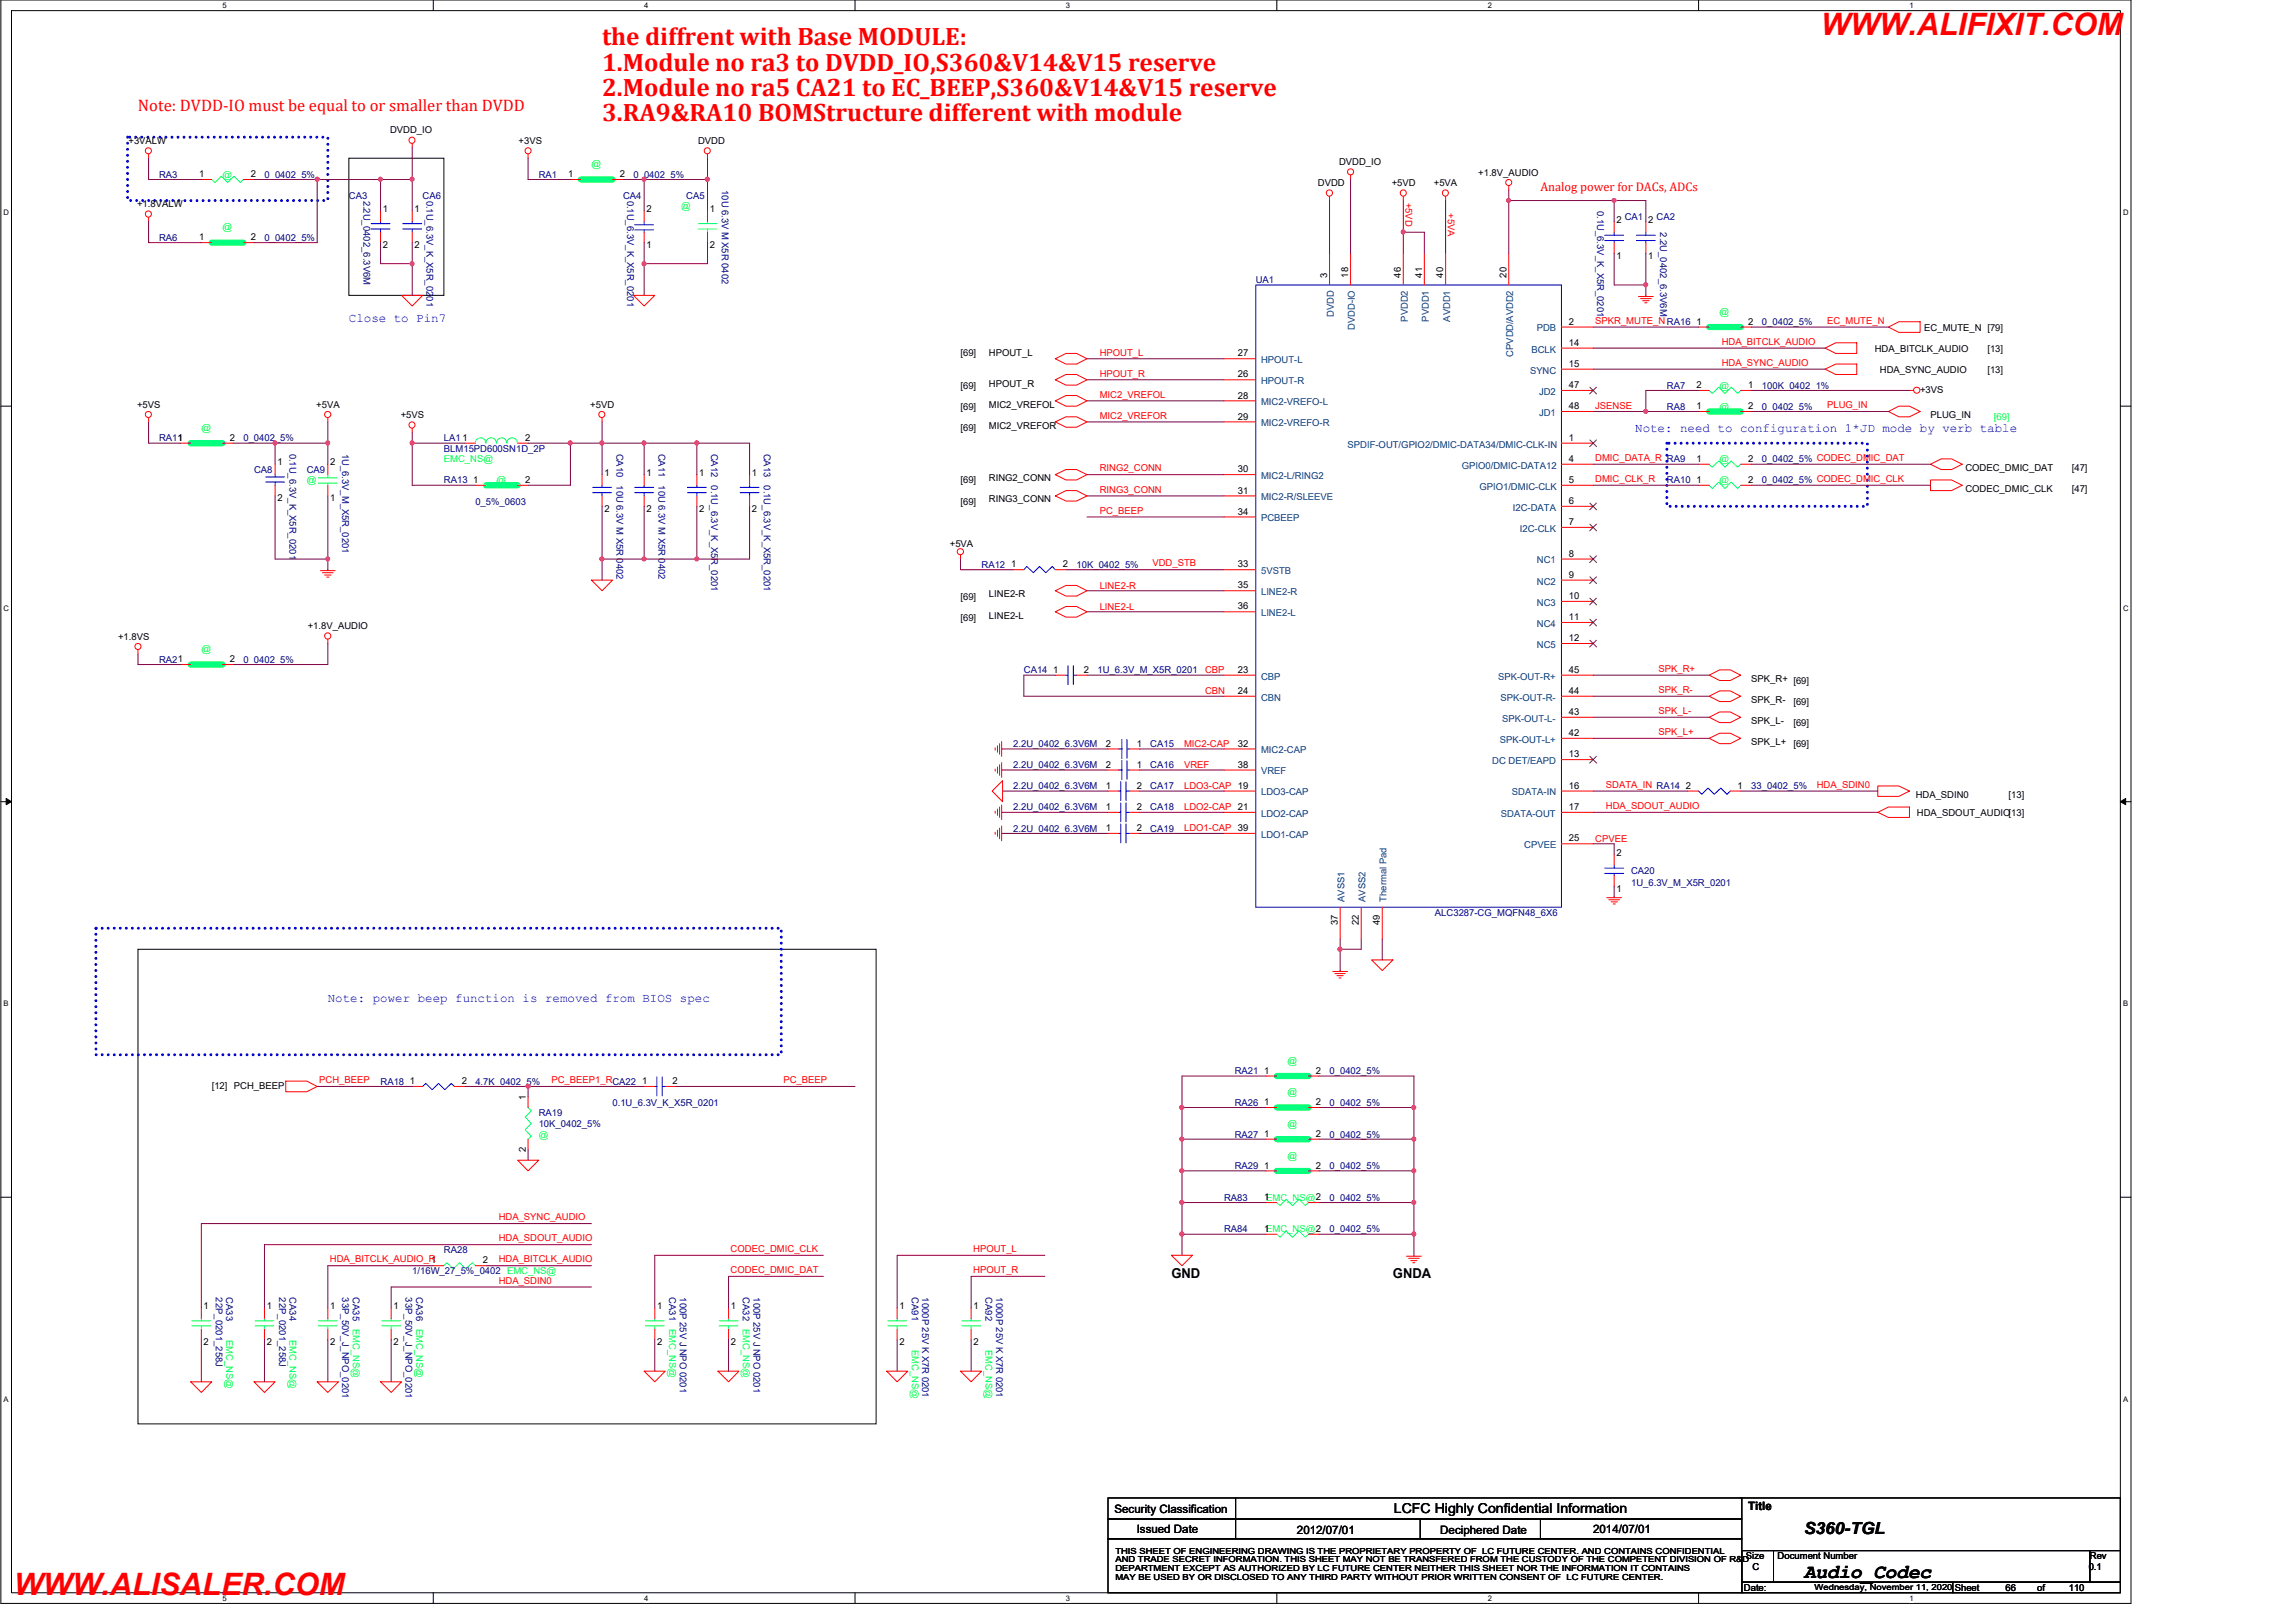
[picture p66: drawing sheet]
<svg xmlns="http://www.w3.org/2000/svg" width="420mm" height="297mm" viewBox="0 0 420 297" stroke-linecap="round" stroke-linejoin="round" font-family="sans-serif">
<defs><g id="words">
<g font-size="5.6" fill="#f00">
<text x="333.4" y="6.4">WWW.ALIFIXIT.COM</text>
<text x="2.5" y="291.9">WWW.ALISALER.COM</text>
</g>
<g font-size="4.6" fill="#f00">
<text x="110.2" y="8.3">the diffrent with Base MODULE:</text>
<text x="110.2" y="12.9">1.Module no ra3 to DVDD_IO,S360&amp;V14&amp;V15 reserve</text>
<text x="110.2" y="17.5">2.Module no ra5 CA21 to EC_BEEP,S360&amp;V14&amp;V15 reserve</text>
<text x="110.2" y="22.1">3.RA9&amp;RA10 BOMStructure different with module</text>
</g>
<text font-size="3.6" x="330.3" y="288.7">Audio_Codec</text>
<text font-size="3" fill="#f00" x="25.3" y="20.3">Note: DVDD-IO must be equal to or smaller than DVDD</text>
<text font-size="3" x="330.3" y="280.8">S360-TGL</text>
<g font-size="2.5">
<text x="214.4" y="234">GND</text>
<text x="255" y="234">GNDA</text>
<text x="255.2" y="276.9">LCFC Highly Confidential Information</text>
</g>
<text font-size="2.3" fill="#f00" x="282" y="35">Analog power for DACs, ADCs</text>
<g font-size="2.3" fill="#00f">
<text x="63.9" y="58.8">Close to Pin7</text>
<text x="299.4" y="79.1">Note: need to configuration 1*JD mode by verb table</text>
<text x="60" y="183.3">Note: power beep function is removed from BIOS spec</text>
</g>
<g font-size="2.1">
<text x="204" y="276.9">Security Classification</text>
<text x="208.1" y="280.5">Issued Date</text>
<text x="237.4" y="280.7">2012/07/01</text>
<text x="263.7" y="280.7">Deciphered Date</text>
<text x="291.7" y="280.5">2014/07/01</text>
<text x="320" y="276.3">Title</text>
</g>
<g font-size="1.7">
<text x="23.5" y="26.3">+3VALW</text>
<text x="71.4" y="24.4">DVDD_IO</text>
<text x="94.9" y="26.3">+3VS</text>
<text x="127.8" y="26.3">DVDD</text>
<text x="36.4" y="32.4">1</text>
<text x="45.9" y="32.4">2</text>
<text x="104" y="32.4">1</text>
<text x="113.5" y="32.4">2</text>
<text x="241.3" y="34">DVDD</text>
<text x="245.1" y="30.2">DVDD_IO</text>
<text x="254.8" y="34">+5VD</text>
<text x="262.5" y="34">+5VA</text>
<text x="270.6" y="32.1">+1.8V_AUDIO</text>
<text x="25.1" y="37.9">+1.8VALW</text>
<text x="70.1" y="38.8">1</text>
<text x="75.9" y="38.8">1</text>
<text x="118.4" y="38.8">2</text>
<text x="130" y="38.8">1</text>
<text x="295.9" y="40.8">2</text>
<text x="301.7" y="40.8">2</text>
<text x="36.4" y="44">1</text>
<text x="45.9" y="44">2</text>
<text x="70.1" y="45.5">2</text>
<text x="75.9" y="45.5">2</text>
<text x="118.4" y="45.5">1</text>
<text x="130" y="45.5">2</text>
<text x="295.9" y="47.4">1</text>
<text x="301.7" y="47.4">1</text>
<text x="243" y="50.8" transform="rotate(-90 243 50.8)">3</text>
<text x="246.8" y="50.8" transform="rotate(-90 246.8 50.8)">18</text>
<text x="256.5" y="50.8" transform="rotate(-90 256.5 50.8)">46</text>
<text x="260.3" y="50.8" transform="rotate(-90 260.3 50.8)">41</text>
<text x="264.2" y="50.8" transform="rotate(-90 264.2 50.8)">40</text>
<text x="275.8" y="50.8" transform="rotate(-90 275.8 50.8)">20</text>
<text x="287.2" y="59.4">2</text>
<text x="310.6" y="59.4">1</text>
<text x="320" y="59.4">2</text>
<text x="175.8" y="65.2">[69]</text>
<text x="181" y="65.2">HPOUT_L</text>
<text x="226.6" y="65.2">27</text>
<text x="287.2" y="63.3">14</text>
<text x="343.2" y="64.3">HDA_BITCLK_AUDIO</text>
<text x="352.3" y="60.5">EC_MUTE_N [79]</text>
<text x="363.8" y="64.3">[13]</text>
<text x="175.8" y="71.1">[69]</text>
<text x="181" y="70.7">HPOUT_R</text>
<text x="226.6" y="69.1">26</text>
<text x="287.2" y="67.1">15</text>
<text x="287.2" y="71">47</text>
<text x="310.6" y="71">2</text>
<text x="320" y="71">1</text>
<text x="344.2" y="68.2">HDA_SYNC_AUDIO</text>
<text x="351.5" y="71.9">+3VS</text>
<text x="363.8" y="68.2">[13]</text>
<text x="25.1" y="74.6">+5VS</text>
<text x="57.9" y="74.6">+5VA</text>
<text x="73.4" y="76.5">+5VS</text>
<text x="108.1" y="74.6">+5VD</text>
<text x="175.8" y="75">[69]</text>
<text x="181" y="74.6">MIC2_VREFOL</text>
<text x="226.6" y="76.8">29</text>
<text x="226.6" y="72.9">28</text>
<text x="287.2" y="74.9">48</text>
<text x="310.6" y="74.9">1</text>
<text x="320" y="74.9">2</text>
<text x="353.4" y="76.5">PLUG_IN</text>
<text x="32.6" y="80.7">1</text>
<text x="42.1" y="80.7">2</text>
<text x="84.7" y="80.7">1</text>
<text x="96.1" y="80.7">2</text>
<text x="175.8" y="78.8">[69]</text>
<text x="181" y="78.4">MIC2_VREFOR</text>
<text x="287.2" y="80.7">1</text>
<text x="50.8" y="85.1">1</text>
<text x="60.4" y="85.1">2</text>
<text x="86.6" y="88.4">1</text>
<text x="96.1" y="88.4">2</text>
<text x="110.6" y="87.1">1</text>
<text x="118.4" y="87.1">1</text>
<text x="128" y="87.1">1</text>
<text x="137.7" y="87.1">1</text>
<text x="175.8" y="88.5">[69]</text>
<text x="181" y="88.1">RING2_CONN</text>
<text x="226.6" y="86.4">30</text>
<text x="287.2" y="84.5">4</text>
<text x="287.2" y="88.4">5</text>
<text x="310.6" y="88.4">1</text>
<text x="310.6" y="84.5">1</text>
<text x="320" y="88.4">2</text>
<text x="320" y="84.5">2</text>
<text x="359.8" y="86.2">CODEC_DMIC_DAT</text>
<text x="379.3" y="86.2">[47]</text>
<text x="50.8" y="91.8">2</text>
<text x="60.4" y="91.8">1</text>
<text x="110.6" y="93.7">2</text>
<text x="118.4" y="93.7">2</text>
<text x="128" y="93.7">2</text>
<text x="137.7" y="93.7">2</text>
<text x="175.8" y="92.4">[69]</text>
<text x="181" y="91.9">RING3_CONN</text>
<text x="226.6" y="94.2">34</text>
<text x="226.6" y="90.3">31</text>
<text x="287.2" y="92.2">6</text>
<text x="359.8" y="90">CODEC_DMIC_CLK</text>
<text x="379.3" y="90">[47]</text>
<text x="173.9" y="100.1">+5VA</text>
<text x="287.2" y="96.1">7</text>
<text x="287.2" y="101.9">8</text>
<text x="185.1" y="103.8">1</text>
<text x="194.6" y="103.8">2</text>
<text x="226.6" y="107.7">35</text>
<text x="226.6" y="103.8">33</text>
<text x="287.2" y="105.7">9</text>
<text x="175.8" y="109.7">[69]</text>
<text x="175.8" y="113.6">[69]</text>
<text x="181" y="109.3">LINE2-R</text>
<text x="181" y="113.2">LINE2-L</text>
<text x="226.6" y="111.5">36</text>
<text x="287.2" y="113.5">11</text>
<text x="287.2" y="109.6">10</text>
<text x="21.6" y="117.1">+1.8VS</text>
<text x="56.3" y="115.1">+1.8V_AUDIO</text>
<text x="287.2" y="117.3">12</text>
<text x="42.1" y="121.2">2</text>
<text x="192.8" y="123.1">1</text>
<text x="198.4" y="123.1">2</text>
<text x="226.6" y="123.1">23</text>
<text x="287.2" y="123.1">45</text>
<text x="320.6" y="124.8">SPK_R+ [69]</text>
<text x="226.6" y="127">24</text>
<text x="287.2" y="130.9">43</text>
<text x="287.2" y="127">44</text>
<text x="320.6" y="128.7">SPK_R-</text>
<text x="328.3" y="129">[69]</text>
<text x="202.5" y="136.7">2</text>
<text x="208.1" y="136.7">1</text>
<text x="226.6" y="136.7">32</text>
<text x="287.2" y="134.7">42</text>
<text x="320.6" y="132.5">SPK_L-</text>
<text x="320.6" y="136.4">SPK_L+</text>
<text x="328.3" y="132.9">[69]</text>
<text x="328.3" y="136.7">[69]</text>
<text x="202.5" y="140.5">2</text>
<text x="208.1" y="140.5">1</text>
<text x="226.6" y="140.5">38</text>
<text x="287.2" y="138.6">13</text>
<text x="202.5" y="148.3">1</text>
<text x="202.5" y="144.4">1</text>
<text x="208.1" y="148.3">2</text>
<text x="208.1" y="144.4">2</text>
<text x="287.2" y="148.3">17</text>
<text x="287.2" y="144.4">16</text>
<text x="308.6" y="144.4">2</text>
<text x="318.1" y="144.4">1</text>
<text x="350.7" y="146">HDA_SDIN0</text>
<text x="350.9" y="149.3">HDA_SDOUT_AUDIO[13]</text>
<text x="367.7" y="146">[13]</text>
<text x="202.5" y="152.1">1</text>
<text x="208.1" y="152.1">2</text>
<text x="287.2" y="154">25</text>
<text x="295.9" y="156.6">2</text>
<text x="295.9" y="163.2">1</text>
<text x="244.9" y="169.3" transform="rotate(-90 244.9 169.3)">37</text>
<text x="248.8" y="169.3" transform="rotate(-90 248.8 169.3)">22</text>
<text x="252.6" y="169.3" transform="rotate(-90 252.6 169.3)">49</text>
<text x="231.4" y="196.5">1</text>
<text x="240.9" y="196.5">2</text>
<text x="38.8" y="199.3">[12] PCH_BEEP</text>
<text x="75" y="198.4">1</text>
<text x="84.5" y="198.4">2</text>
<text x="96.3" y="201.3" transform="rotate(-90 96.3 201.3)">1</text>
<text x="117.5" y="198.4">1</text>
<text x="123.1" y="198.4">2</text>
<text x="231.4" y="202.3">1</text>
<text x="240.9" y="202.3">2</text>
<text x="231.4" y="208.1">1</text>
<text x="240.9" y="208.1">2</text>
<text x="96.3" y="210.8" transform="rotate(-90 96.3 210.8)">2</text>
<text x="231.4" y="213.9">1</text>
<text x="240.9" y="213.9">2</text>
<text x="231.4" y="219.7">1EMC_NS@2</text>
<text x="231.4" y="225.5">1EMC_NS@2</text>
<text x="78.9" y="231.2">1</text>
<text x="88.4" y="231.2">2</text>
<text x="37.3" y="239.6">1</text>
<text x="48.8" y="239.6">1</text>
<text x="60.4" y="239.6">1</text>
<text x="72" y="239.6">1</text>
<text x="120.3" y="239.6">1</text>
<text x="133.8" y="239.6">1</text>
<text x="164.7" y="239.6">1</text>
<text x="178.2" y="239.6">1</text>
<text x="37.3" y="246.2">2</text>
<text x="48.8" y="246.2">2</text>
<text x="60.4" y="246.2">2</text>
<text x="72" y="246.2">2</text>
<text x="120.3" y="246.2">2</text>
<text x="133.8" y="246.2">2</text>
<text x="164.7" y="246.2">2</text>
<text x="178.2" y="246.2">2</text>
<text x="319.6" y="285.4">Size</text>
<text x="320.8" y="287.3">C</text>
<text x="325.4" y="285.4">Document Number</text>
<text x="382.4" y="287.3">0.1</text>
<text x="382.6" y="285.4">Rev</text>
<text x="319.3" y="291.2">Date:</text>
<text x="357.9" y="291.2">Sheet</text>
<text x="367.1" y="291.2">66</text>
<text x="372.9" y="291.2">of</text>
<text x="378.7" y="291.2">110</text>
</g>
<g font-size="1.7" fill="#000080">
<text x="29.1" y="32.5">RA3</text>
<text x="48.4" y="32.5">0_0402_5%</text>
<text x="98.6" y="32.5">RA1</text>
<text x="116" y="32.5">0_0402_5%</text>
<text x="132.2" y="34.8" transform="rotate(90 132.2 34.8)">10U 6.3V M X5R 0402</text>
<text x="63.9" y="36.4">CA3</text>
<text x="66.5" y="36.7" transform="rotate(90 66.5 36.7)">2.2U_0402_6.3V6M</text>
<text x="77.4" y="36.4">CA6</text>
<text x="78.1" y="36.7" transform="rotate(90 78.1 36.7)">0.1U_6.3V_K_X5R_0201</text>
<text x="114.1" y="36.4">CA4</text>
<text x="114.8" y="36.7" transform="rotate(90 114.8 36.7)">0.1U_6.3V_K_X5R_0201</text>
<text x="125.6" y="36.4">CA5</text>
<text x="292.4" y="38.6" transform="rotate(90 292.4 38.6)">0.1U_6.3V_K_X5R_0201</text>
<text x="297.5" y="40.2">CA1</text>
<text x="303.3" y="40.2">CA2</text>
<text x="29.1" y="44.1">RA6</text>
<text x="48.4" y="44.1">0_0402_5%</text>
<text x="303.9" y="42.5" transform="rotate(90 303.9 42.5)">2.2U_0402_6.3V6M</text>
<text x="229.9" y="51.8">UA1</text>
<text x="322.6" y="59.5">0_0402_5%</text>
<text x="305.2" y="71.1">RA7</text>
<text x="322.6" y="71.1">100K_0402_1%</text>
<text x="305.2" y="75">RA8</text>
<text x="322.6" y="75">0_0402_5%</text>
<text x="29.1" y="80.8">RA11</text>
<text x="44.6" y="80.8">0_0402_5%</text>
<text x="53" y="83" transform="rotate(90 53 83)">0.1U_6.3V_K_X5R_0201</text>
<text x="62.6" y="83" transform="rotate(90 62.6 83)">1U_6.3V_M_X5R_0201</text>
<text x="81.3" y="80.8">LA1</text>
<text x="81.3" y="82.7">BLM15PD600SN1D_2P</text>
<text x="112.8" y="83" transform="rotate(90 112.8 83)">CA10</text>
<text x="120.6" y="83" transform="rotate(90 120.6 83)">CA11</text>
<text x="130.2" y="83" transform="rotate(90 130.2 83)">CA12</text>
<text x="139.9" y="83" transform="rotate(90 139.9 83)">CA13</text>
<text x="46.5" y="86.6">CA8</text>
<text x="56.2" y="86.6">CA9</text>
<text x="81.3" y="88.5">RA13</text>
<text x="112.8" y="88.8" transform="rotate(90 112.8 88.8)">10U 6.3V M X5R 0402</text>
<text x="120.6" y="88.8" transform="rotate(90 120.6 88.8)">10U 6.3V M X5R 0402</text>
<text x="130.2" y="88.8" transform="rotate(90 130.2 88.8)">0.1U_6.3V_K_X5R_0201</text>
<text x="139.9" y="88.8" transform="rotate(90 139.9 88.8)">0.1U_6.3V_K_X5R_0201</text>
<text x="305.2" y="88.5">RA10</text>
<text x="305.2" y="84.6">RA9</text>
<text x="322.6" y="88.5">0_0402_5% CODEC_DMIC_CLK</text>
<text x="322.6" y="84.6">0_0402_5% CODEC_DMIC_DAT</text>
<text x="87" y="92.4">0_5%_0603</text>
<text x="179.7" y="103.9">RA12</text>
<text x="197.1" y="103.9">10K_0402_5%</text>
<text x="29.1" y="121.3">RA21</text>
<text x="44.6" y="121.3">0_0402_5%</text>
<text x="187.4" y="123.2">CA14</text>
<text x="200.9" y="123.2">1U_6.3V_M_X5R_0201</text>
<text x="185.5" y="136.7">2.2U_0402_6.3V6M</text>
<text x="210.6" y="136.7">CA15</text>
<text x="185.5" y="140.6">2.2U_0402_6.3V6M</text>
<text x="210.6" y="140.6">CA16</text>
<text x="185.5" y="148.3">2.2U_0402_6.3V6M</text>
<text x="185.5" y="144.5">2.2U_0402_6.3V6M</text>
<text x="210.6" y="148.3">CA18</text>
<text x="210.6" y="144.5">CA17</text>
<text x="320.6" y="144.5">33_0402_5%</text>
<text x="185.5" y="152.2">2.2U_0402_6.3V6M</text>
<text x="210.6" y="152.2">CA19</text>
<text x="298.6" y="159.9">CA20</text>
<text x="262.7" y="167.6">ALC3287-CG_MQFN48_6X6</text>
<text x="298.6" y="162.2">1U_6.3V_M_X5R_0201</text>
<text x="226" y="196.6">RA21</text>
<text x="243.4" y="196.6">0_0402_5%</text>
<text x="69.7" y="198.5">RA18</text>
<text x="87" y="198.5">4.7K_0402_5%</text>
<text x="112.1" y="202.4">0.1U_6.3V_K_X5R_0201</text>
<text x="226" y="202.4">RA26</text>
<text x="243.4" y="202.4">0_0402_5%</text>
<text x="98.6" y="204.3">RA19</text>
<text x="98.6" y="206.2">10K_0402_5%</text>
<text x="226" y="208.2">RA27</text>
<text x="243.4" y="208.2">0_0402_5%</text>
<text x="226" y="214">RA29</text>
<text x="243.4" y="214">0_0402_5%</text>
<text x="224.1" y="219.8">RA83</text>
<text x="243.4" y="219.8">0_0402_5%</text>
<text x="224.1" y="225.6">RA84</text>
<text x="243.4" y="225.6">0_0402_5%</text>
<text x="75.5" y="233.3">1/16W_27_5%_0402 EMC_NS@</text>
<text x="81.3" y="229.4">RA28</text>
<text x="39.5" y="237.4" transform="rotate(90 39.5 237.4)">22P_0201_258J</text>
<text x="41.4" y="237.4" transform="rotate(90 41.4 237.4)">CA33</text>
<text x="51.1" y="237.4" transform="rotate(90 51.1 237.4)">22P_0201_258J</text>
<text x="53" y="237.4" transform="rotate(90 53 237.4)">CA34</text>
<text x="62.6" y="237.4" transform="rotate(90 62.6 237.4)">33P_50V_J_NPO_0201</text>
<text x="64.6" y="237.4" transform="rotate(90 64.6 237.4)">CA35</text>
<text x="74.2" y="237.4" transform="rotate(90 74.2 237.4)">33P_50V_J_NPO_0201</text>
<text x="76.2" y="237.4" transform="rotate(90 76.2 237.4)">CA36</text>
<text x="122.5" y="237.4" transform="rotate(90 122.5 237.4)">CA31</text>
<text x="124.4" y="237.4" transform="rotate(90 124.4 237.4)">100P 25V J NPO 0201</text>
<text x="136" y="237.4" transform="rotate(90 136 237.4)">CA32</text>
<text x="138" y="237.4" transform="rotate(90 138 237.4)">100P 25V J NPO 0201</text>
<text x="166.9" y="237.4" transform="rotate(90 166.9 237.4)">CA91</text>
<text x="168.8" y="237.4" transform="rotate(90 168.8 237.4)">1000P 25V K X7R 0201</text>
<text x="180.4" y="237.4" transform="rotate(90 180.4 237.4)">CA92</text>
<text x="182.4" y="237.4" transform="rotate(90 182.4 237.4)">1000P 25V K X7R 0201</text>
</g>
<g font-size="1.7" fill="#00ff40">
<text x="40.7" y="32.5">@</text>
<text x="124.7" y="38.3">@</text>
<text x="314.8" y="71.1">@</text>
<text x="365" y="76.9">[69]</text>
<text x="81.3" y="84.6">EMC_NS@</text>
<text x="314.8" y="84.6">@</text>
<text x="314.8" y="88.5">@</text>
<text x="98.6" y="208.2">@</text>
<text x="41.4" y="245.2" transform="rotate(90 41.4 245.2)">EMC_NS@</text>
<text x="53" y="245.2" transform="rotate(90 53 245.2)">EMC_NS@</text>
<text x="64.6" y="243.2" transform="rotate(90 64.6 243.2)">EMC_NS@</text>
<text x="76.2" y="243.2" transform="rotate(90 76.2 243.2)">EMC_NS@</text>
<text x="122.5" y="243.2" transform="rotate(90 122.5 243.2)">EMC_NS@</text>
<text x="136" y="243.2" transform="rotate(90 136 243.2)">EMC_NS@</text>
<text x="166.9" y="247.1" transform="rotate(90 166.9 247.1)">EMC_NS@</text>
<text x="180.4" y="247.1" transform="rotate(90 180.4 247.1)">EMC_NS@</text>
</g>
<g font-size="1.7" fill="#0f0">
<text x="108.3" y="30.6">@</text>
<text x="40.7" y="42.2">@</text>
<text x="314.8" y="57.6">@</text>
<text x="314.8" y="75">@</text>
<text x="36.9" y="78.8">@</text>
<text x="56.2" y="88.5">@</text>
<text x="90.9" y="88.5">@</text>
<text x="36.9" y="119.4">@</text>
<text x="235.7" y="194.6">@</text>
<text x="235.7" y="200.4">@</text>
<text x="235.7" y="206.2">@</text>
<text x="235.7" y="212">@</text>
</g>
<g font-size="1.7" fill="#f00">
<text x="257.3" y="37.1" transform="rotate(90 257.3 37.1)">+5VD</text>
<text x="265" y="39" transform="rotate(90 265 39)">+5VA</text>
<text x="292" y="59.3">SPKR_MUTE_N RA16</text>
<text x="334.5" y="59.3">EC_MUTE_N</text>
<text x="201.3" y="65.1">HPOUT_L</text>
<text x="315.2" y="63.1">HDA_BITCLK_AUDIO</text>
<text x="201.3" y="68.9">HPOUT_R</text>
<text x="315.2" y="67">HDA_SYNC_AUDIO</text>
<text x="201.3" y="72.8">MIC2_VREFOL</text>
<text x="201.3" y="76.6">MIC2_VREFOR</text>
<text x="292" y="74.9">JSENSE</text>
<text x="334.5" y="74.7">PLUG_IN</text>
<text x="201.3" y="86.3">RING2_CONN</text>
<text x="292" y="84.4">DMIC_DATA_R</text>
<text x="292" y="88.2">DMIC_CLK_R</text>
<text x="201.3" y="90.2">RING3_CONN</text>
<text x="201.3" y="94">PC_BEEP</text>
<text x="201.3" y="107.7">LINE2-R</text>
<text x="211" y="103.7">VDD_STB</text>
<text x="201.3" y="111.6">LINE2-L</text>
<text x="220.6" y="123.2">CBP</text>
<text x="303.6" y="123">SPK_R+</text>
<text x="220.6" y="127">CBN</text>
<text x="303.6" y="126.8">SPK_R-</text>
<text x="303.6" y="130.7">SPK_L-</text>
<text x="216.8" y="136.7">MIC2-CAP</text>
<text x="303.6" y="134.5">SPK_L+</text>
<text x="216.8" y="140.5">VREF</text>
<text x="216.8" y="148.3">LDO2-CAP 21</text>
<text x="216.8" y="144.4">LDO3-CAP 19</text>
<text x="294" y="144.2">SDATA_IN RA14</text>
<text x="294" y="148.1">HDA_SDOUT_AUDIO</text>
<text x="332.6" y="144.2">HDA_SDIN0</text>
<text x="216.8" y="152.1">LDO1-CAP 39</text>
<text x="292" y="154.1">CPVEE</text>
<text x="58.5" y="198.2">PCH_BEEP</text>
<text x="101" y="198.2">PC_BEEP1_RCA22</text>
<text x="143.4" y="198.2">PC_BEEP</text>
<text x="91.3" y="223.4">HDA_SYNC_AUDIO</text>
<text x="91.3" y="227.2">HDA_SDOUT_AUDIO</text>
<text x="60.4" y="231.1">HDA_BITCLK_AUDIO_R</text>
<text x="91.3" y="231.1">HDA_BITCLK_AUDIO</text>
<text x="133.8" y="229.2">CODEC_DMIC_CLK</text>
<text x="133.8" y="233">CODEC_DMIC_DAT</text>
<text x="178.2" y="229.2">HPOUT_L</text>
<text x="178.2" y="233">HPOUT_R</text>
<text x="91.3" y="234.9">HDA_SDIN0</text>
</g>
<g font-size="1.7" fill="#004080">
<text x="244.2" y="58" transform="rotate(-90 244.2 58)">DVDD</text>
<text x="257.7" y="58.8" transform="rotate(-90 257.7 58.8)">PVDD2</text>
<text x="261.6" y="58.8" transform="rotate(-90 261.6 58.8)">PVDD1</text>
<text x="265.5" y="58.8" transform="rotate(-90 265.5 58.8)">AVDD1</text>
<text x="248.1" y="60.4" transform="rotate(-90 248.1 60.4)">DVDD-IO</text>
<text x="277" y="65.3" transform="rotate(-90 277 65.3)">CPVDD/AVDD2</text>
<text x="280.4" y="64.5">BCLK</text>
<text x="281.3" y="60.7">PDB</text>
<text x="230.9" y="66.5">HPOUT-L</text>
<text x="230.9" y="70.3">HPOUT-R</text>
<text x="280.1" y="68.4">SYNC</text>
<text x="230.9" y="74.2">MIC2-VREFO-L</text>
<text x="281.8" y="72.3">JD2</text>
<text x="281.8" y="76.1">JD1</text>
<text x="230.9" y="78">MIC2-VREFO-R</text>
<text x="246.7" y="81.9">SPDIF-OUT/GPIO2/DMIC-DATA34/DMIC-CLK-IN</text>
<text x="230.9" y="87.7">MIC2-L/RING2</text>
<text x="267.6" y="85.8">GPIO0/DMIC-DATA12</text>
<text x="270.8" y="89.6">GPIO1/DMIC-CLK</text>
<text x="230.9" y="95.4">PCBEEP</text>
<text x="230.9" y="91.6">MIC2-R/SLEEVE</text>
<text x="277" y="93.5">I2C-DATA</text>
<text x="278.2" y="97.3">I2C-CLK</text>
<text x="230.9" y="105.1">5VSTB</text>
<text x="281.4" y="107">NC2</text>
<text x="281.4" y="103.1">NC1</text>
<text x="230.9" y="108.9">LINE2-R</text>
<text x="230.9" y="112.8">LINE2-L</text>
<text x="281.4" y="110.9">NC3</text>
<text x="281.4" y="118.6">NC5</text>
<text x="281.4" y="114.7">NC4</text>
<text x="230.9" y="124.4">CBP</text>
<text x="274.3" y="124.4">SPK-OUT-R+</text>
<text x="230.9" y="128.2">CBN</text>
<text x="274.7" y="128.2">SPK-OUT-R-</text>
<text x="230.9" y="137.9">MIC2-CAP</text>
<text x="274.6" y="135.9">SPK-OUT-L+</text>
<text x="275" y="132.1">SPK-OUT-L-</text>
<text x="230.9" y="141.7">VREF</text>
<text x="273.2" y="139.8">DC DET/EAPD</text>
<text x="230.9" y="145.6">LDO3-CAP</text>
<text x="230.9" y="149.5">LDO2-CAP</text>
<text x="274.8" y="149.5">SDATA-OUT</text>
<text x="276.8" y="145.6">SDATA-IN</text>
<text x="230.9" y="153.3">LDO1-CAP</text>
<text x="279" y="155.2">CPVEE</text>
<text x="246.2" y="165.1" transform="rotate(-90 246.2 165.1)">AVSS1</text>
<text x="250" y="165.1" transform="rotate(-90 250 165.1)">AVSS2</text>
<text x="253.9" y="165.1" transform="rotate(-90 253.9 165.1)">Thermal Pad</text>
</g>
<g font-size="1.5">
<text x="204.2" y="284.4">THIS SHEET OF ENGINEERING DRAWING IS THE PROPRIETARY PROPERTY OF LC FUTURE CENTER. AND CONTAINS CONFIDENTIAL</text>
<text x="204.2" y="286">AND TRADE SECRET INFORMATION. THIS SHEET MAY NOT BE TRANSFERED FROM THE CUSTODY OF THE COMPETENT DIVISION OF R&amp;D</text>
<text x="204.2" y="287.5">DEPARTMENT EXCEPT AS AUTHORIZED BY LC FUTURE CENTER NEITHER THIS SHEET NOR THE INFORMATION IT CONTAINS</text>
<text x="204.2" y="289.1">MAY BE USED BY OR DISCLOSED TO ANY THIRD PARTY WITHOUT PRIOR WRITTEN CONSENT OF LC FUTURE CENTER.</text>
<text x="332.2" y="291">Wednesday, November 11, 2020</text>
</g>
<g font-size="1.4">
<text x="40.7" y="1.4">5</text>
<text x="117.9" y="1.4">4</text>
<text x="195.1" y="1.4">3</text>
<text x="272.4" y="1.4">2</text>
<text x="349.6" y="1.4">1</text>
<text x=".7" y="39.4">D</text>
<text x="388.7" y="39.4">D</text>
<text x=".7" y="111.8">C</text>
<text x="388.7" y="111.8">C</text>
<text x=".7" y="184.1">B</text>
<text x="388.7" y="184.1">B</text>
<text x=".7" y="256.5">A</text>
<text x="388.7" y="256.5">A</text>
<text x="40.7" y="292.9">5</text>
<text x="117.9" y="292.9">4</text>
<text x="195.1" y="292.9">3</text>
<text x="272.4" y="292.9">2</text>
<text x="349.6" y="292.9">1</text>
</g>
</g></defs>
<path d="M.2 0h389.9v293.5h-389.9zM2.1 1.9h386.1v289.6h-386.1z" fill="none" stroke="#000" stroke-width=".18"/>
<g fill="#fff">
<path d="M40.7 .2h.8v1.5h-.8z"/>
<path d="M40.7 291.7h.8v1.5h-.8z"/>
</g>
<path d="M79.3 0v1.9M79.3 291.5v2" fill="none" stroke="#000" stroke-width=".18"/>
<g fill="#fff">
<path d="M117.9 .2h.8v1.5h-.8z"/>
<path d="M117.9 291.7h.8v1.5h-.8z"/>
</g>
<path d="M156.5 0v1.9M156.5 291.5v2" fill="none" stroke="#000" stroke-width=".18"/>
<g fill="#fff">
<path d="M195.1 .2h.8v1.5h-.8z"/>
<path d="M195.1 291.7h.8v1.5h-.8z"/>
</g>
<path d="M233.8 0v1.9M233.8 291.5v2" fill="none" stroke="#000" stroke-width=".18"/>
<g fill="#fff">
<path d="M272.4 .2h.7v1.5h-.7z"/>
<path d="M272.4 291.7h.7v1.5h-.7z"/>
</g>
<path d="M311 0v1.9M311 291.5v2" fill="none" stroke="#000" stroke-width=".18"/>
<g fill="#fff">
<path d="M349.6 .2h.7v1.5h-.7z"/>
<path d="M349.6 291.7h.7v1.5h-.7z"/>
<path d="M.7 38.1h.9v1.6h-.9z"/>
<path d="M388.7 38.1h1v1.6h-1z"/>
<path d="M.7 110.5h.9v1.6h-.9z"/>
<path d="M388.7 110.5h1v1.6h-1z"/>
</g>
<path d="M.2 74.3h1.9M388.2 74.3h1.9" fill="none" stroke="#000" stroke-width=".18"/>
<g fill="#fff">
<path d="M.7 182.9h.9v1.5h-.9z"/>
<path d="M388.7 182.9h.9v1.5h-.9z"/>
</g>
<path d="M.2 146.7h1.9M1.1 146.1l1 .6-1 .6zM388.2 146.7l1-.6v1.2zM388.2 146.7h1.9" fill="none" stroke="#000" stroke-width=".18"/>
<path d="M1.1 146.1l1 .6-1 .6zM388.2 146.7l1-.6v1.2z" fill="#000"/>
<g fill="#fff">
<path d="M.7 255.3h.9v1.5h-.9z"/>
<path d="M388.7 255.3h.9v1.5h-.9z"/>
</g>
<g fill="none" stroke="#000" stroke-width=".18">
<path d="M63.9 29h17.4v25.1h-17.4zM25.3 173.7h135.1v86.9h-135.1zM.2 219.1h1.9M388.2 219.1h1.9M202.8 274.2h116.1v3.8h-116.1zM202.8 278h116.1v3.6h-116.1zM226.2 274.2v7.4M260 278v3.6M282 278v3.6M318.7 274.2h69.5v9.6M202.8 281.6h116.1v9.9h-116.1zM318.9 283.8h5.8v5.8h-5.8z"/>
<path d="M318.9 289.6h38.6v1.9h-38.6zM324.7 283.8h57.9v5.8h-57.9zM357.5 289.6h30.7v1.9h-30.7zM382.6 283.8h5.6v5.8h-5.6z"/>
</g>
<path d="M23.4 25.1h36.6v11.6h-36.6zM305.2 81.1h36.7v11.6h-36.7zM17.6 169.9h125.4v23.1h-125.4z" fill="none" stroke="#00f" stroke-width=".55" stroke-dasharray="0 1.1"/>
<g fill="none" stroke="#f00" stroke-width=".18">
<path d="M27.2 28.2v.8M27.2 39.8v.8M36.9 32.9h1.9M44.6 32.9h1.9M69.7 38.6v2M75.5 26.3v.8M75.5 38.6v2M96.7 28.2v.8M104.4 32.9h1.9M112.1 32.9h2M117.9 38.6v2M129.5 28.2v.8"/>
<path d="M129.5 38.6v2M243.4 35.9v.8M247.3 32v.9M256.9 35.9v.8M264.7 35.9v.8M276.2 34v.8M36.9 44.4h1.9M44.6 44.4h1.9M69.7 42.5v1.9M73.5 54.1h3.9l-1.9 1.9zM75.5 42.5v1.9M116 54.1h3.9l-2 1.9z"/>
<path d="M117.9 42.5v1.9M129.5 42.5v1.9M243.4 46.4v5.8M247.3 46.4v5.8M256.9 46.4v5.8M260.8 46.4v5.8M264.7 46.4v5.8M276.2 46.4v5.8M285.9 59.9h5.8M295.5 44.4v2M295.5 40.6v1.9M300 54.3h2.7"/>
<path d="M300.3 54.7h2M300.7 55h1.2M301.1 55.4h.4M301.3 54.1v.2M301.3 44.4v2M301.3 40.6v1.9M311 59.9h1.9M318.7 59.9h1.9M345.7 59.9l1.9-1h3.9v1.9h-3.9zM27.2 76.5v.7M60 76.5v.7M75.5 78.4v.8"/>
<path d="M110.2 76.5v.7M193.2 65.7l1.9-1h2l1.9 1-1.9 .9h-2zM193.2 69.5l1.9-1h2l1.9 1-1.9 1h-2zM193.2 73.4l1.9-1h2l1.9 1-1.9 .9h-2zM193.2 77.2l1.9-.9h2l1.9 .9-1.9 1h-2zM224.1 65.7h5.8M224.1 69.5h5.8M224.1 77.2h5.8M224.1 73.4h5.8M285.9 71.5h5.8M285.9 75.3h5.8M285.9 63.7h5.8"/>
<path d="M285.9 67.6h5.8M311 71.5h1.9M311 75.3h1.9M318.7 71.5h1.9M318.7 75.3h1.9M334.1 63.7l2-1h3.8v2h-3.8zM334.1 67.6l2-1h3.8v1.9h-3.8zM345.7 75.3l1.9-1h2l1.9 1-1.9 1h-2zM349.6 71.5h.7M33 81.1h1.9M40.7 81.1h2M50.4 85v1.9"/>
<path d="M50.4 88.8v2M60 88.8v2M60 85v1.9M85.1 81.1h1.9M87 88.8h2M94.8 81.1h1.9M94.8 88.8h1.9M110.2 86.9v1.9M110.2 90.8v1.9M117.9 86.9v1.9M117.9 90.8v1.9M127.6 86.9v1.9"/>
<path d="M127.6 90.8v1.9M137.2 86.9v1.9M137.2 90.8v1.9M193.2 86.9l1.9-1h2l1.9 1-1.9 .9h-2zM193.2 90.8l1.9-1h2l1.9 1-1.9 .9h-2zM224.1 94.6h5.8M224.1 86.9h5.8M224.1 90.8h5.8M285.9 81.1h5.8M285.9 92.7h5.8M285.9 96.5h5.8M285.9 88.8h5.8"/>
<path d="M285.9 85h5.8M311 88.8h1.9M311 85h1.9M318.7 88.8h1.9M318.7 85h1.9M353.4 85l2-1h1.9l1.9 1-1.9 .9h-1.9zM353.4 87.8h3.9l1.9 1-1.9 1h-3.9zM25.3 118.9v.8M58.7 104.4h2.7M59 104.8h2M59.4 105.2h1.2M59.8 105.6h.4"/>
<path d="M60 117v.8M60 104.3v.1M108.3 106.2h3.8l-1.9 1.9zM175.8 101.6v.7M185.5 104.3h1.9M193.2 108.1l1.9-1h2l1.9 1-1.9 1h-2zM193.2 112l1.9-1h2l1.9 1-1.9 .9h-2zM193.2 104.3h1.9M224.1 108.1h5.8M224.1 112h5.8M224.1 104.3h5.8M285.9 117.8h5.8"/>
<path d="M285.9 106.2h5.8M285.9 102.3h5.8M285.9 113.9h5.8M285.9 110.1h5.8M33 121.6h1.9M40.7 121.6h2M182.2 136.9v.4M182.6 136.5v1.2M183 136.1v1.9M183 140v1.9M183.4 135.7v2.7M183.4 137.1h.1"/>
<path d="M183.4 139.6v2.7M193.2 123.6h1.9M197.1 123.6h1.9M202.8 137.1h2M206.7 137.1h1.9M224.1 123.6h5.8M224.1 127.4h5.8M224.1 137.1h5.8M285.9 135.1h5.8M285.9 131.3h5.8M285.9 127.4h5.8M285.9 123.6h5.8"/>
<path d="M285.9 139h5.8M312.9 123.6l1.9-1h2l1.9 1-1.9 .9h-2zM312.9 127.4l1.9-1h2l1.9 1-1.9 1h-2zM312.9 131.3l1.9-1h2l1.9 1-1.9 .9h-2zM312.9 135.1l1.9-.9h2l1.9 .9-1.9 1h-2zM181.6 144.8l1.9-1.9v3.8zM182.2 148.5v.3M182.2 152.3v.4M182.2 140.8v.3M182.6 148.1v1.1M182.6 151.9v1.2M182.6 140.4v1.1"/>
<path d="M183 147.7v1.9M183 151.6v1.9M183.4 147.3v2.7M183.4 148.7h.1M183.4 151.2v2.7M183.4 152.5h.1M183.4 140.9h.1M202.8 140.9h2M202.8 148.7h2M202.8 144.8h2M202.8 152.5h2M206.7 140.9h1.9"/>
<path d="M206.7 148.7h1.9M206.7 144.8h1.9M206.7 152.5h1.9M224.1 144.8h5.8M224.1 148.7h5.8M224.1 140.9h5.8M224.1 152.5h5.8M285.9 144.8h5.8M285.9 148.7h5.8M285.9 154.4h5.8M295.5 156.4v1.9M309 144.8h2"/>
<path d="M316.8 144.8h1.9M343.8 148.7l1.9-1h3.9v1.9h-3.9zM343.8 143.8h3.8l2 1-2 1h-3.8zM244 177.8h2.7M244.4 178.2h1.9M244.8 178.6h1.1M245.1 179h.4M245.4 177.6v.2M245.4 166v5.8M249.2 166v5.8M251.1 175.7h3.9l-1.9 1.9zM253.1 166v5.8"/>
<path d="M294.2 164.3h2.7M294.5 164.7h2M295 165.1h1.1M295.3 165.4h.4M295.5 164.1v.2M295.5 160.2v2M52.3 197.9h3.9l1.9 .9-1.9 1h-3.9zM75.5 198.8h1.9M83.2 198.8h1.9M117.9 198.8h2M121.8 198.8h1.9M231.8 196.9h2"/>
<path d="M239.6 196.9h1.9M94.8 212.3h3.8l-1.9 2zM96.7 200.8v1.9M96.7 208.5v1.9M231.8 202.7h2M231.8 208.5h2M231.8 214.3h2M239.6 202.7h1.9M239.6 208.5h1.9M239.6 214.3h1.9M36.9 239.4v1.9M48.4 239.4v1.9"/>
<path d="M60 239.4v1.9M71.6 239.4v1.9M79.3 231.6h2M87 231.6h2M119.9 239.4v1.9M133.4 239.4v1.9M164.2 239.4v1.9M177.8 239.4v1.9M214.4 229.7h3.9l-1.9 1.9zM231.8 220.1h2M231.8 225.9h2M239.6 220.1h1.9"/>
<path d="M239.6 225.9h1.9M257.5 229.9h2.7M257.9 230.3h1.9M258.3 230.7h1.1M258.6 231.1h.4M258.9 229.7v.2M34.9 252.9h3.9l-1.9 1.9zM36.9 243.2v2M46.5 252.9h3.9l-2 1.9zM48.4 243.2v2M58.1 252.9h3.9l-2 1.9zM60 243.2v2"/>
<path d="M69.7 252.9h3.8l-1.9 1.9zM71.6 243.2v2M117.9 251h3.9l-1.9 1.9zM119.9 243.2v2M131.4 251h3.9l-1.9 1.9zM133.4 243.2v2M162.3 251h3.9l-2 1.9zM164.2 243.2v2M175.8 251h3.9l-1.9 1.9zM177.8 243.2v2"/>
<circle cx="27.2" cy="39.2" r=".56"/>
<circle cx="27.2" cy="27.6" r=".56"/>
<circle cx="75.4" cy="25.7" r=".56"/>
<circle cx="96.7" cy="27.6" r=".56"/>
<circle cx="129.5" cy="27.6" r=".56"/>
<circle cx="243.4" cy="35.3" r=".57"/>
<circle cx="247.3" cy="31.4" r=".56"/>
<circle cx="256.9" cy="35.3" r=".56"/>
<circle cx="264.6" cy="35.3" r=".56"/>
<circle cx="276.2" cy="33.4" r=".56"/>
<circle cx="27.2" cy="75.9" r=".56"/>
<circle cx="60" cy="75.9" r=".56"/>
<circle cx="75.4" cy="77.8" r=".56"/>
<circle cx="110.2" cy="75.9" r=".56"/>
<circle cx="350.9" cy="71.4" r=".56"/>
<circle cx="25.3" cy="118.3" r=".56"/>
<circle cx="60" cy="116.4" r=".57"/>
<circle cx="175.8" cy="101" r=".56"/>
</g>
<g fill="none" stroke="#00f" stroke-width=".18">
<path d="M67.9 41.9h3.5M67.9 40.9h3.5M69.7 40.6v.3M69.7 41.9v.6M73.7 41.9h3.5M73.7 40.9h3.5M75.5 40.6v.3M75.5 41.9v.6M116.2 41.1h3.5M116.2 42.1h3.5M117.9 42.1v.4M117.9 40.6v.5"/>
<path d="M229.9 52.2h56v113.8h-56zM293.8 43.1h3.5M293.8 44h3.5M295.5 44v.4M295.5 42.5v.6M299.6 43.1h3.5M299.6 44h3.5M301.3 44v.4M301.3 42.5v.6M48.6 88.2h3.5M48.6 87.3h3.5M50.4 86.9v.4"/>
<path d="M50.4 88.2v.6M108.5 90.2h3.5M108.5 89.2h3.5M110.2 88.8v.4M110.2 90.2v.6M116.2 90.2h3.5M116.2 89.2h3.5M117.9 88.8v.4M117.9 90.2v.6M125.8 90.2h3.5M125.8 89.2h3.5M127.6 88.8v.4"/>
<path d="M127.6 90.2v.6M135.5 90.2h3.5M135.5 89.2h3.5M137.2 88.8v.4M137.2 90.2v.6M187.4 104.3l.6-.6 1.2 1.1 1.1-1.1 1.2 1.1 1.1-1.1 .6 .6M195.1 123.6h.4M195.5 121.8v3.5M196.5 123.6h.6M196.5 121.8v3.5M204.8 137.1h.6M205.4 139.2v3.5"/>
<path d="M205.4 135.3v3.5M206.3 139.2v3.5M206.3 135.3v3.5M206.3 137.1h.4M204.8 140.9h.6M204.8 148.7h.4M204.8 144.8h.4M204.8 152.5h.4M205.2 146.9v3.5M205.2 143v3.5M205.2 150.8v3.5M206.2 148.7h.5"/>
<path d="M206.2 144.8h.5M206.2 152.5h.5M206.2 146.9v3.5M206.2 143v3.5M206.2 150.8v3.5M206.3 140.9h.4M293.8 158.9h3.5M293.8 159.9h3.5M295.5 159.9v.3M295.5 158.3v.6M311 144.8l.6 .6 1.1-1.2 1.1 1.2 1.2-1.2 1.2 1.2 .6-.6M77.4 198.8l.6-.5 1.1 1.1 1.2-1.1 1.1 1.1 1.2-1.1 .6 .5"/>
<path d="M119.9 198.8h.4M120.3 197.1v3.5M121.2 198.8h.6M121.2 197.1v3.5"/>
</g>
<g fill="none" stroke="#00ff80" stroke-width=".18">
<path d="M38.8 32.9l.6 .5 1.1-1.1 1.2 1.1 1.1-1.1 1.2 1.1 .6-.5M127.8 41.9h3.5M127.8 40.9h3.5M129.5 40.6v.3M129.5 41.9v.6M312.9 71.5l.6 .5 1.2-1.1 1.1 1.1 1.1-1.1 1.2 1.1 .6-.5M58.3 87.5h3.5M58.3 88.4h3.5M60 88.4v.4M60 86.9v.6M88.9 81.1a.95 .95 0 0 0-.9-1 .95 .95 0 0 0-1 1M90.9 81.1a.95 .95 0 0 0-1-1 .95 .95 0 0 0-.9 1"/>
<path d="M92.8 81.1a.93 .93 0 0 0-1-1 .93 .93 0 0 0-.9 1M94.7 81.1a.95 .95 0 0 0-.9-1 .95 .95 0 0 0-1 1M312.9 88.8l.6 .6 1.2-1.2 1.1 1.2 1.1-1.2 1.2 1.2 .6-.6M312.9 85l.6 .5 1.2-1.1 1.1 1.1 1.1-1.1 1.2 1.1 .6-.5M96.7 202.7l.6 .6-1.2 1.1 1.2 1.2-1.2 1.2 1.2 1.1-.6 .6M81.3 231.6l.5-.5 1.2 1.1 1.1-1.1 1.2 1.1 1.2-1.1 .5 .5M233.8 220.1l.5 .5 1.2-1.1 1.1 1.1 1.2-1.1 1.2 1.1 .6-.5M233.8 225.9l.5 .5 1.2-1.1 1.1 1.1 1.2-1.1 1.2 1.1 .6-.5M35.1 242.7h3.5M35.1 241.7h3.5M36.9 241.3v.4M36.9 242.7v.5"/>
<path d="M46.7 242.7h3.5M46.7 241.7h3.5M48.4 241.3v.4M48.4 242.7v.5M58.3 242.7h3.5M58.3 241.7h3.5M60 241.3v.4M60 242.7v.5M69.9 242.7h3.5M69.9 241.7h3.5M71.6 241.3v.4M71.6 242.7v.5"/>
<path d="M118.1 242.7h3.5M118.1 241.7h3.5M119.9 241.3v.4M119.9 242.7v.5M131.6 242.7h3.5M131.6 241.7h3.5M133.4 241.3v.4M133.4 242.7v.5M162.5 242.7h3.5M162.5 241.7h3.5M164.2 241.3v.4M164.2 242.7v.5"/>
<path d="M176.1 242.7h3.4M176.1 241.7h3.4M177.8 241.3v.4M177.8 242.7v.5"/>
</g>
<path d="M106.3 32.9h5.8M38.8 44.4h5.8M312.9 59.9h5.8M312.9 75.3h5.8M34.9 81.1h5.8M89 88.8h5.8M34.9 121.6h5.8M233.8 196.9h5.8M233.8 202.7h5.8M233.8 208.5h5.8M233.8 214.3h5.8" fill="none" stroke="#00ff80" stroke-width="1.1"/>
<g fill="none" stroke="#804000" stroke-width=".18">
<path d="M291.1 70.9l1.2 1.2M292.3 70.9l-1.3 1.2M291.1 80.5l1.2 1.2M291.1 92.1l1.2 1.2M291.1 95.9l1.2 1.3M292.3 80.5l-1.3 1.2M292.3 92.1l-1.3 1.2M292.3 95.9l-1.3 1.3M291.1 117.2l1.2 1.2M291.1 105.6l1.2 1.2M291.1 101.7l1.2 1.3M291.1 113.3l1.2 1.3"/>
<path d="M291.1 109.5l1.2 1.2M292.3 117.2l-1.3 1.2M292.3 105.6l-1.3 1.2M292.3 101.7l-1.3 1.3M292.3 113.3l-1.3 1.3M292.3 109.5l-1.3 1.2M291.1 138.4l1.2 1.3M292.3 138.4l-1.3 1.3"/>
</g>
<g fill="none" stroke="#800040" stroke-width=".18">
<path d="M27.2 29v3.9h9.7M46.5 32.9h11.6M75.5 27.1v5.8M129.5 29v3.9M276.2 34.8v1.9M183.5 137.1h19.3M183.5 140.9h19.3M183.5 144.8h19.3M183.5 148.7h19.3M183.5 152.5h19.3M208.6 148.7h15.5M58.1 198.8h17.4"/>
<path d="M123.7 198.8h32.8"/>
</g>
<circle cx="58.1" cy="32.8" r=".38" fill="#f0f"/>
<circle cx="58.1" cy="32.8" r=".38" fill="none" stroke="#f0f" stroke-width=".18"/>
<path d="M256.9 36.7v5.8" fill="none" stroke="#800040" stroke-width=".18"/>
<circle cx="256.9" cy="42.5" r=".38" fill="#f0f"/>
<circle cx="256.9" cy="42.5" r=".38" fill="none" stroke="#f0f" stroke-width=".18"/>
<path d="M117.9 32.9v5.7M264.7 36.7v9.7" fill="none" stroke="#800040" stroke-width=".18"/>
<circle cx="117.9" cy="32.8" r=".38" fill="#f0f"/>
<circle cx="117.9" cy="32.8" r=".38" fill="none" stroke="#f0f" stroke-width=".18"/>
<path d="M129.5 32.9v5.7" fill="none" stroke="#800040" stroke-width=".18"/>
<circle cx="129.5" cy="32.8" r=".38" fill="#f0f"/>
<circle cx="129.5" cy="32.8" r=".38" fill="none" stroke="#f0f" stroke-width=".18"/>
<path d="M117.9 32.9h11.6M243.4 36.7v9.7M247.3 32.9v13.5M276.2 36.7v9.7M69.7 44.4v3.9h5.8v-3.9M256.9 46.4v-3.9h3.9v3.9M295.5 40.6v-3.9h5.8v3.9" fill="none" stroke="#800040" stroke-width=".18"/>
<circle cx="75.4" cy="48.3" r=".38" fill="#f0f"/>
<circle cx="75.4" cy="48.3" r=".38" fill="none" stroke="#f0f" stroke-width=".18"/>
<path d="M75.5 48.3v5.8M117.9 44.4v9.7M129.5 44.4v3.9M295.5 46.4v5.8M301.3 46.4v7.7" fill="none" stroke="#800040" stroke-width=".18"/>
<circle cx="301.3" cy="52.1" r=".38" fill="#f0f"/>
<circle cx="301.3" cy="52.1" r=".38" fill="none" stroke="#f0f" stroke-width=".18"/>
<path d="M27.2 77.2v3.9M60 77.2v3.9M110.2 77.2v3.9M96.7 81.1h7.7" fill="none" stroke="#800040" stroke-width=".18"/>
<circle cx="104.4" cy="81.1" r=".38" fill="#f0f"/>
<circle cx="104.4" cy="81.1" r=".38" fill="none" stroke="#f0f" stroke-width=".18"/>
<path d="M42.7 81.1h17.3" fill="none" stroke="#800040" stroke-width=".18"/>
<circle cx="60" cy="81.1" r=".38" fill="#f0f"/>
<circle cx="60" cy="81.1" r=".38" fill="none" stroke="#f0f" stroke-width=".18"/>
<circle cx="50.3" cy="81.1" r=".38" fill="#f0f"/>
<circle cx="50.3" cy="81.1" r=".38" fill="none" stroke="#f0f" stroke-width=".18"/>
<path d="M50.4 81.1v3.9M60 81.1v3.9M117.9 81.1h9.7" fill="none" stroke="#800040" stroke-width=".18"/>
<circle cx="127.5" cy="81.1" r=".38" fill="#f0f"/>
<circle cx="127.5" cy="81.1" r=".38" fill="none" stroke="#f0f" stroke-width=".18"/>
<circle cx="117.9" cy="81.1" r=".38" fill="#f0f"/>
<circle cx="117.9" cy="81.1" r=".38" fill="none" stroke="#f0f" stroke-width=".18"/>
<path d="M291.7 59.9h19.3M199 65.7h25.1M291.7 63.7h42.4M291.7 67.6h42.4M50.4 90.8v11.5M60 90.8v11.5M110.2 92.7v9.6M117.9 81.1v5.8M127.6 81.1v5.8M137.2 81.1v5.8" fill="none" stroke="#800040" stroke-width=".18"/>
<circle cx="110.2" cy="102.3" r=".37" fill="#f0f"/>
<circle cx="110.2" cy="102.3" r=".37" fill="none" stroke="#f0f" stroke-width=".18"/>
<path d="M199 69.5h25.1M301.3 71.5v3.8M117.9 92.7v9.6M127.6 92.7v9.6M137.2 92.7v9.6" fill="none" stroke="#800040" stroke-width=".18"/>
<circle cx="301.3" cy="75.3" r=".37" fill="#f0f"/>
<circle cx="301.3" cy="75.3" r=".37" fill="none" stroke="#f0f" stroke-width=".18"/>
<path d="M320.6 71.5h29M50.4 102.3h9.6" fill="none" stroke="#800040" stroke-width=".18"/>
<circle cx="60" cy="102.3" r=".37" fill="#f0f"/>
<circle cx="60" cy="102.3" r=".37" fill="none" stroke="#f0f" stroke-width=".18"/>
<g fill="none" stroke="#800040" stroke-width=".18">
<path d="M291.7 75.3h19.3M320.6 75.3h25.1M199 86.9h25.1M199 90.8h25.1M199 94.6h25.1M291.7 85h19.3M291.7 88.8h19.3M320.6 85h32.8M320.6 88.8h32.8M60 102.3v2M117.9 102.3h-7.7v3.9M127.6 102.3h9.6"/>
<path d="M175.8 102.3v2h9.7M195.1 104.3h29M193.2 123.6h-5.8v3.8h36.7M199 123.6h25.1M208.6 137.1h15.5M291.7 123.6h21.2M291.7 127.4h21.2M291.7 131.3h21.2M291.7 135.1h21.2M208.6 140.9h15.5M208.6 144.8h15.5M208.6 152.5h15.5"/>
<path d="M291.7 148.7h52.1M291.7 144.8h17.3M291.7 154.4h3.8v2M318.7 144.8h25.1M245.4 171.8v1.9h3.8v-1.9M253.1 171.8v3.9M295.5 162.2v1.9"/>
</g>
<circle cx="245.3" cy="173.7" r=".38" fill="#f0f"/>
<circle cx="245.3" cy="173.7" r=".38" fill="none" stroke="#f0f" stroke-width=".18"/>
<path d="M320.6 59.9h25.1M245.4 173.7v3.9M85.1 198.8h32.8" fill="none" stroke="#800040" stroke-width=".18"/>
<circle cx="96.7" cy="198.8" r=".37" fill="#f0f"/>
<circle cx="96.7" cy="198.8" r=".37" fill="none" stroke="#f0f" stroke-width=".18"/>
<path d="M25.3 119.7v1.9M60 117.8v3.8h-17.3M117.9 102.3h9.7M150.7 229.7h-30.8v9.7M150.7 233.6h-17.3v5.8M119.9 245.2v5.8M133.4 245.2v5.8" fill="none" stroke="#800040" stroke-width=".18"/>
<circle cx="127.6" cy="102.3" r=".37" fill="#f0f"/>
<circle cx="127.6" cy="102.3" r=".37" fill="none" stroke="#f0f" stroke-width=".18"/>
<circle cx="117.9" cy="102.3" r=".37" fill="#f0f"/>
<circle cx="117.9" cy="102.3" r=".37" fill="none" stroke="#f0f" stroke-width=".18"/>
<path d="M110.2 81.1h7.7M127.6 81.1h9.6" fill="none" stroke="#800040" stroke-width=".18"/>
<circle cx="110.2" cy="81.1" r=".38" fill="#f0f"/>
<circle cx="110.2" cy="81.1" r=".38" fill="none" stroke="#f0f" stroke-width=".18"/>
<path d="M276.2 36.7h19.3" fill="none" stroke="#800040" stroke-width=".18"/>
<circle cx="295.5" cy="36.7" r=".37" fill="#f0f"/>
<circle cx="295.5" cy="36.7" r=".37" fill="none" stroke="#f0f" stroke-width=".18"/>
<circle cx="276.2" cy="36.7" r=".37" fill="#f0f"/>
<circle cx="276.2" cy="36.7" r=".37" fill="none" stroke="#f0f" stroke-width=".18"/>
<g fill="none" stroke="#800040" stroke-width=".18">
<path d="M231.8 196.9h-15.4v5.8M241.5 196.9h17.4v5.8M216.4 202.7h15.4M216.4 202.7v5.8M79.3 231.6h-19.3v7.8M89 231.6h19.3M108.3 223.9h-71.4v15.5M108.3 227.8h-59.9v11.6M108.3 235.5h-36.7v3.9M36.9 245.2v7.7M48.4 245.2v7.7M60 245.2v7.7"/>
<path d="M71.6 245.2v7.7"/>
</g>
<circle cx="216.4" cy="202.7" r=".38" fill="#f0f"/>
<circle cx="216.4" cy="202.7" r=".38" fill="none" stroke="#f0f" stroke-width=".18"/>
<path d="M241.5 202.7h17.4" fill="none" stroke="#800040" stroke-width=".18"/>
<circle cx="258.8" cy="202.7" r=".38" fill="#f0f"/>
<circle cx="258.8" cy="202.7" r=".38" fill="none" stroke="#f0f" stroke-width=".18"/>
<path d="M231.8 208.5h-15.4v5.8M258.9 202.7v5.8" fill="none" stroke="#800040" stroke-width=".18"/>
<circle cx="216.4" cy="208.5" r=".37" fill="#f0f"/>
<circle cx="216.4" cy="208.5" r=".37" fill="none" stroke="#f0f" stroke-width=".18"/>
<path d="M241.5 208.5h17.4" fill="none" stroke="#800040" stroke-width=".18"/>
<circle cx="258.8" cy="208.5" r=".37" fill="#f0f"/>
<circle cx="258.8" cy="208.5" r=".37" fill="none" stroke="#f0f" stroke-width=".18"/>
<path d="M231.8 214.3h-15.4v5.8M258.9 208.5v5.8" fill="none" stroke="#800040" stroke-width=".18"/>
<circle cx="216.4" cy="214.3" r=".37" fill="#f0f"/>
<circle cx="216.4" cy="214.3" r=".37" fill="none" stroke="#f0f" stroke-width=".18"/>
<path d="M241.5 214.3h17.4" fill="none" stroke="#800040" stroke-width=".18"/>
<circle cx="258.8" cy="214.3" r=".37" fill="#f0f"/>
<circle cx="258.8" cy="214.3" r=".37" fill="none" stroke="#f0f" stroke-width=".18"/>
<g fill="none" stroke="#800040" stroke-width=".18">
<path d="M58.1 32.9v11.5h-11.6M96.7 29v3.9h7.7M114.1 32.9h3.8M27.2 40.6v3.8h9.7M295.5 52.2h5.8M75.5 79.2v1.9h9.6M199 73.4h25.1M199 77.2h25.1M27.2 81.1h5.8M75.5 88.8h11.5M199 112h25.1M199 108.1h25.1"/>
<path d="M25.3 121.6h7.7M258.9 214.3v5.8"/>
</g>
<circle cx="75.4" cy="81.1" r=".38" fill="#f0f"/>
<circle cx="75.4" cy="81.1" r=".38" fill="none" stroke="#f0f" stroke-width=".18"/>
<path d="M58.1 32.9h11.6M75.5 32.9v5.7M301.3 71.5h9.7M75.5 81.1v7.7M96.7 198.8v2" fill="none" stroke="#800040" stroke-width=".18"/>
<circle cx="75.4" cy="32.8" r=".38" fill="#f0f"/>
<circle cx="75.4" cy="32.8" r=".38" fill="none" stroke="#f0f" stroke-width=".18"/>
<path d="M69.7 32.9v5.7" fill="none" stroke="#800040" stroke-width=".18"/>
<circle cx="69.6" cy="32.8" r=".38" fill="#f0f"/>
<circle cx="69.6" cy="32.8" r=".38" fill="none" stroke="#f0f" stroke-width=".18"/>
<path d="M69.7 32.9h5.8M117.9 48.3h11.6M110.2 86.9v-5.8h-5.8v7.7h-7.7" fill="none" stroke="#800040" stroke-width=".18"/>
<circle cx="117.9" cy="48.3" r=".38" fill="#f0f"/>
<circle cx="117.9" cy="48.3" r=".38" fill="none" stroke="#f0f" stroke-width=".18"/>
<path d="M96.7 210.4v1.9M241.5 220.1h17.4v5.8" fill="none" stroke="#800040" stroke-width=".18"/>
<circle cx="258.8" cy="220.1" r=".37" fill="#f0f"/>
<circle cx="258.8" cy="220.1" r=".37" fill="none" stroke="#f0f" stroke-width=".18"/>
<circle cx="258.8" cy="225.8" r=".38" fill="#f0f"/>
<circle cx="258.8" cy="225.8" r=".38" fill="none" stroke="#f0f" stroke-width=".18"/>
<path d="M231.8 220.1h-15.4v5.8" fill="none" stroke="#800040" stroke-width=".18"/>
<circle cx="216.4" cy="220.1" r=".37" fill="#f0f"/>
<circle cx="216.4" cy="220.1" r=".37" fill="none" stroke="#f0f" stroke-width=".18"/>
<circle cx="216.4" cy="225.8" r=".38" fill="#f0f"/>
<circle cx="216.4" cy="225.8" r=".38" fill="none" stroke="#f0f" stroke-width=".18"/>
<path d="M191.3 233.6h-13.5v5.8M191.3 229.7h-27.1v9.7M231.8 225.9h-15.4v3.8M241.5 225.9h17.4v3.8M164.2 245.2v5.8M177.8 245.2v5.8" fill="none" stroke="#800040" stroke-width=".18"/>
<circle cx="58.1" cy="32.8" r=".38" fill="#f0f"/>
<circle cx="58.1" cy="32.8" r=".38" fill="none" stroke="#f0f" stroke-width=".18"/>
<circle cx="256.9" cy="42.5" r=".38" fill="#f0f"/>
<circle cx="256.9" cy="42.5" r=".38" fill="none" stroke="#f0f" stroke-width=".18"/>
<circle cx="117.9" cy="32.8" r=".38" fill="#f0f"/>
<circle cx="117.9" cy="32.8" r=".38" fill="none" stroke="#f0f" stroke-width=".18"/>
<circle cx="129.5" cy="32.8" r=".38" fill="#f0f"/>
<circle cx="129.5" cy="32.8" r=".38" fill="none" stroke="#f0f" stroke-width=".18"/>
<circle cx="75.4" cy="48.3" r=".38" fill="#f0f"/>
<circle cx="75.4" cy="48.3" r=".38" fill="none" stroke="#f0f" stroke-width=".18"/>
<circle cx="301.3" cy="52.1" r=".38" fill="#f0f"/>
<circle cx="301.3" cy="52.1" r=".38" fill="none" stroke="#f0f" stroke-width=".18"/>
<circle cx="104.4" cy="81.1" r=".38" fill="#f0f"/>
<circle cx="104.4" cy="81.1" r=".38" fill="none" stroke="#f0f" stroke-width=".18"/>
<circle cx="60" cy="81.1" r=".38" fill="#f0f"/>
<circle cx="60" cy="81.1" r=".38" fill="none" stroke="#f0f" stroke-width=".18"/>
<circle cx="50.3" cy="81.1" r=".38" fill="#f0f"/>
<circle cx="50.3" cy="81.1" r=".38" fill="none" stroke="#f0f" stroke-width=".18"/>
<circle cx="127.5" cy="81.1" r=".38" fill="#f0f"/>
<circle cx="127.5" cy="81.1" r=".38" fill="none" stroke="#f0f" stroke-width=".18"/>
<circle cx="117.9" cy="81.1" r=".38" fill="#f0f"/>
<circle cx="117.9" cy="81.1" r=".38" fill="none" stroke="#f0f" stroke-width=".18"/>
<circle cx="110.2" cy="102.3" r=".37" fill="#f0f"/>
<circle cx="110.2" cy="102.3" r=".37" fill="none" stroke="#f0f" stroke-width=".18"/>
<circle cx="301.3" cy="75.3" r=".37" fill="#f0f"/>
<circle cx="301.3" cy="75.3" r=".37" fill="none" stroke="#f0f" stroke-width=".18"/>
<circle cx="60" cy="102.3" r=".37" fill="#f0f"/>
<circle cx="60" cy="102.3" r=".37" fill="none" stroke="#f0f" stroke-width=".18"/>
<circle cx="245.3" cy="173.7" r=".38" fill="#f0f"/>
<circle cx="245.3" cy="173.7" r=".38" fill="none" stroke="#f0f" stroke-width=".18"/>
<circle cx="96.7" cy="198.8" r=".37" fill="#f0f"/>
<circle cx="96.7" cy="198.8" r=".37" fill="none" stroke="#f0f" stroke-width=".18"/>
<circle cx="127.6" cy="102.3" r=".37" fill="#f0f"/>
<circle cx="127.6" cy="102.3" r=".37" fill="none" stroke="#f0f" stroke-width=".18"/>
<circle cx="117.9" cy="102.3" r=".37" fill="#f0f"/>
<circle cx="117.9" cy="102.3" r=".37" fill="none" stroke="#f0f" stroke-width=".18"/>
<circle cx="110.2" cy="81.1" r=".38" fill="#f0f"/>
<circle cx="110.2" cy="81.1" r=".38" fill="none" stroke="#f0f" stroke-width=".18"/>
<circle cx="295.5" cy="36.7" r=".37" fill="#f0f"/>
<circle cx="295.5" cy="36.7" r=".37" fill="none" stroke="#f0f" stroke-width=".18"/>
<circle cx="276.2" cy="36.7" r=".37" fill="#f0f"/>
<circle cx="276.2" cy="36.7" r=".37" fill="none" stroke="#f0f" stroke-width=".18"/>
<circle cx="216.4" cy="202.7" r=".38" fill="#f0f"/>
<circle cx="216.4" cy="202.7" r=".38" fill="none" stroke="#f0f" stroke-width=".18"/>
<circle cx="258.8" cy="202.7" r=".38" fill="#f0f"/>
<circle cx="258.8" cy="202.7" r=".38" fill="none" stroke="#f0f" stroke-width=".18"/>
<circle cx="216.4" cy="208.5" r=".37" fill="#f0f"/>
<circle cx="216.4" cy="208.5" r=".37" fill="none" stroke="#f0f" stroke-width=".18"/>
<circle cx="258.8" cy="208.5" r=".37" fill="#f0f"/>
<circle cx="258.8" cy="208.5" r=".37" fill="none" stroke="#f0f" stroke-width=".18"/>
<circle cx="216.4" cy="214.3" r=".37" fill="#f0f"/>
<circle cx="216.4" cy="214.3" r=".37" fill="none" stroke="#f0f" stroke-width=".18"/>
<circle cx="258.8" cy="214.3" r=".37" fill="#f0f"/>
<circle cx="258.8" cy="214.3" r=".37" fill="none" stroke="#f0f" stroke-width=".18"/>
<circle cx="75.4" cy="81.1" r=".38" fill="#f0f"/>
<circle cx="75.4" cy="81.1" r=".38" fill="none" stroke="#f0f" stroke-width=".18"/>
<circle cx="75.4" cy="32.8" r=".38" fill="#f0f"/>
<circle cx="75.4" cy="32.8" r=".38" fill="none" stroke="#f0f" stroke-width=".18"/>
<circle cx="69.6" cy="32.8" r=".38" fill="#f0f"/>
<circle cx="69.6" cy="32.8" r=".38" fill="none" stroke="#f0f" stroke-width=".18"/>
<circle cx="117.9" cy="48.3" r=".38" fill="#f0f"/>
<circle cx="117.9" cy="48.3" r=".38" fill="none" stroke="#f0f" stroke-width=".18"/>
<circle cx="258.8" cy="220.1" r=".37" fill="#f0f"/>
<circle cx="258.8" cy="220.1" r=".37" fill="none" stroke="#f0f" stroke-width=".18"/>
<circle cx="258.8" cy="225.8" r=".38" fill="#f0f"/>
<circle cx="258.8" cy="225.8" r=".38" fill="none" stroke="#f0f" stroke-width=".18"/>
<circle cx="216.4" cy="220.1" r=".37" fill="#f0f"/>
<circle cx="216.4" cy="220.1" r=".37" fill="none" stroke="#f0f" stroke-width=".18"/>
<circle cx="216.4" cy="225.8" r=".38" fill="#f0f"/>
<circle cx="216.4" cy="225.8" r=".38" fill="none" stroke="#f0f" stroke-width=".18"/>
<use href="#words"/>
</svg>
